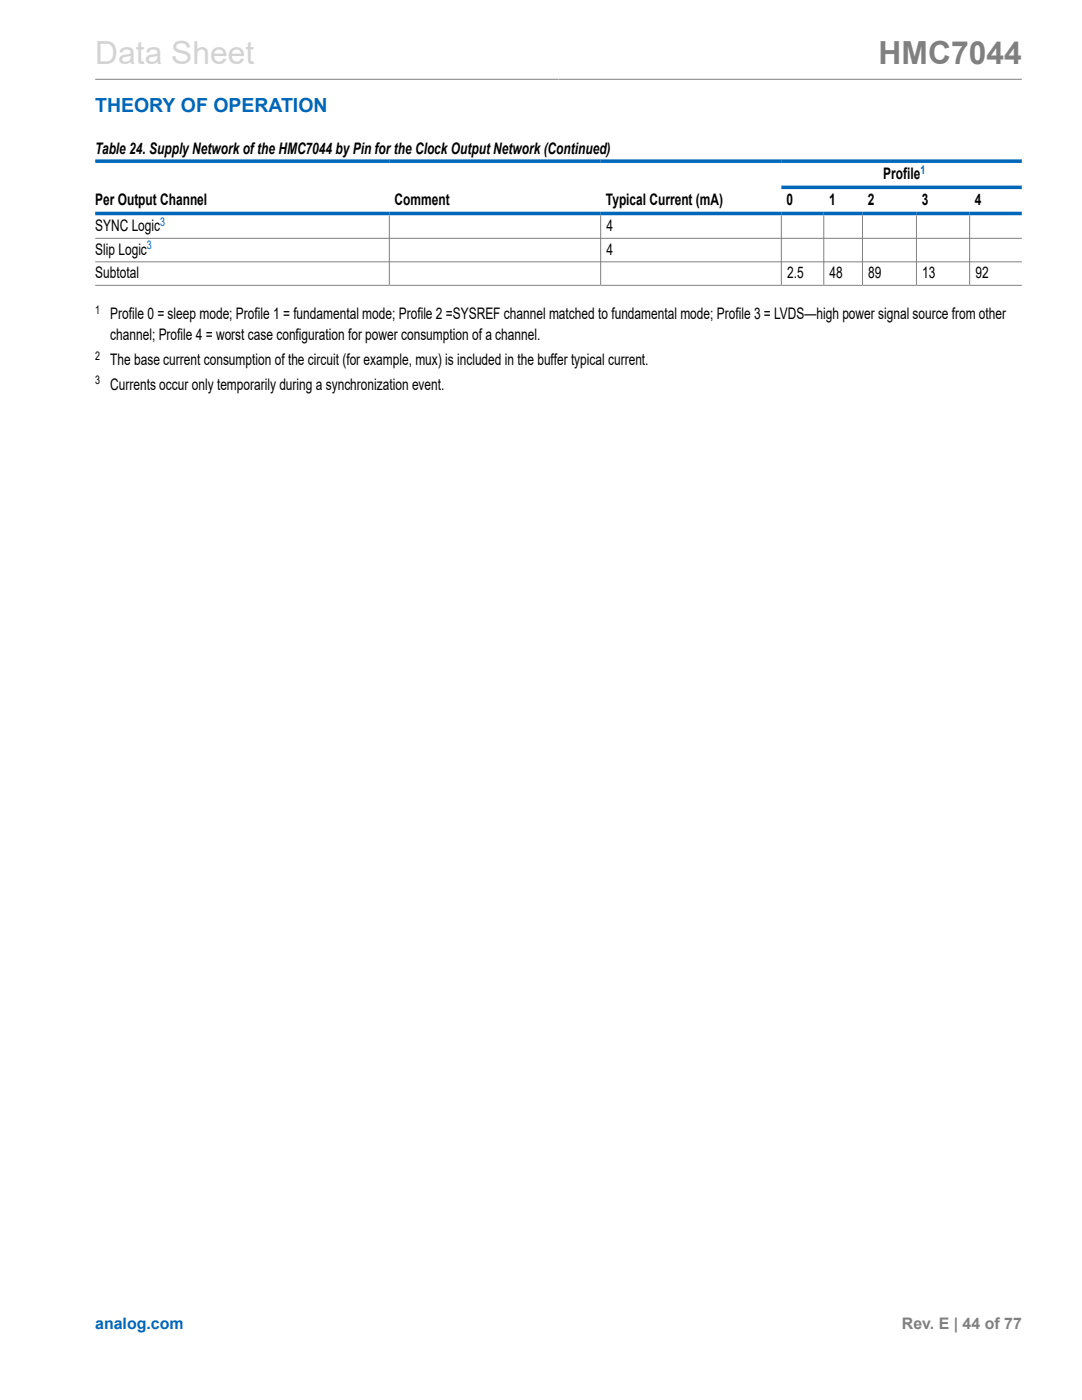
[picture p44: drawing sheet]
<svg xmlns="http://www.w3.org/2000/svg" width="216mm" height="279mm" viewBox="0 0 216 279" stroke-linecap="round" stroke-linejoin="round" font-family="sans-serif">
<defs><g id="words">
<text font-size="6.3" fill="#d3d3d3" x="19" y="12.7">Data Sheet</text>
<text font-size="6.3" fill="#808080" x="175.3" y="12.7">HMC7044</text>
<text font-size="3.9" fill="#0067b8" x="19" y="22.3">THEORY OF OPERATION</text>
<g font-size="3.2">
<text x="19" y="30.8">Table 24. Supply Network of the HMC7044 by Pin for the Clock Output Network(Continued)</text>
<text x="176.2" y="35.7">Profile</text>
<text x="19" y="40.9">Per Output Channel</text>
<text x="78.7" y="40.9">Comment</text>
<text x="120.9" y="40.9">Typical Current (mA)</text>
<text x="157" y="40.9">0</text>
<text x="165.4" y="40.9">1</text>
<text x="173.2" y="40.9">2</text>
<text x="183.9" y="40.9">3</text>
<text x="194.5" y="40.9">4</text>
<text x="19" y="46.1">SYNC Logic</text>
<text x="121" y="46.1">4</text>
<text x="19" y="50.8">Slip Logic</text>
<text x="121" y="50.8">4</text>
<text x="19" y="55.5">Subtotal</text>
<text x="157.1" y="55.5">2.5</text>
<text x="165.5" y="55.5">48</text>
<text x="173.2" y="55.5">89</text>
<text x="184" y="55.5">13</text>
<text x="194.6" y="55.5">92</text>
<text x="22" y="63.6">Profile 0 = sleep mode; Profile 1 = fundamental mode; Profile 2 =SYSREF channel matched to fundamental mode; Profile 3 = LVDS—high power signal source from other</text>
<text x="22" y="67.9">channel; Profile 4 = worst case configuration for power consumption of a channel.</text>
<text x="22" y="72.8">The base current consumption of the circuit (for example, mux) is included in the buffer typical current.</text>
<text x="22" y="77.8">Currents occur only temporarily during a synchronization event.</text>
</g>
<text font-size="3.2" fill="#0067b8" x="19" y="265.3">analog.com</text>
<text font-size="3.2" fill="#808080" x="180" y="265.3">Rev. E | 44 of 77</text>
<g font-size="2.4" fill="#0067b8">
<text x="183.6" y="34.6">1</text>
<text x="32" y="45.1">3</text>
<text x="29.3" y="49.8">3</text>
</g>
<g font-size="2.4">
<text x="19" y="62.6">1</text>
<text x="19" y="71.8">2</text>
<text x="19" y="76.7">3</text>
</g>
</g></defs>
<path d="M19 15.8h184.9M19 47.6h184.9M19 52.3h184.9M19 56.9h184.9M77.7 43v13.9M119.9 43v13.9M155.9 43v13.9M164.4 43v13.9M172.1 43v13.9M182.9 43v13.9M193.5 43v13.9" fill="none" stroke="#808080" stroke-width=".2"/>
<path d="M19 32.2h184.9M155.9 37.4h48M203.9 42.6h-184.9" fill="none" stroke="#0067b8" stroke-width=".71"/>
<use href="#words"/>
</svg>
